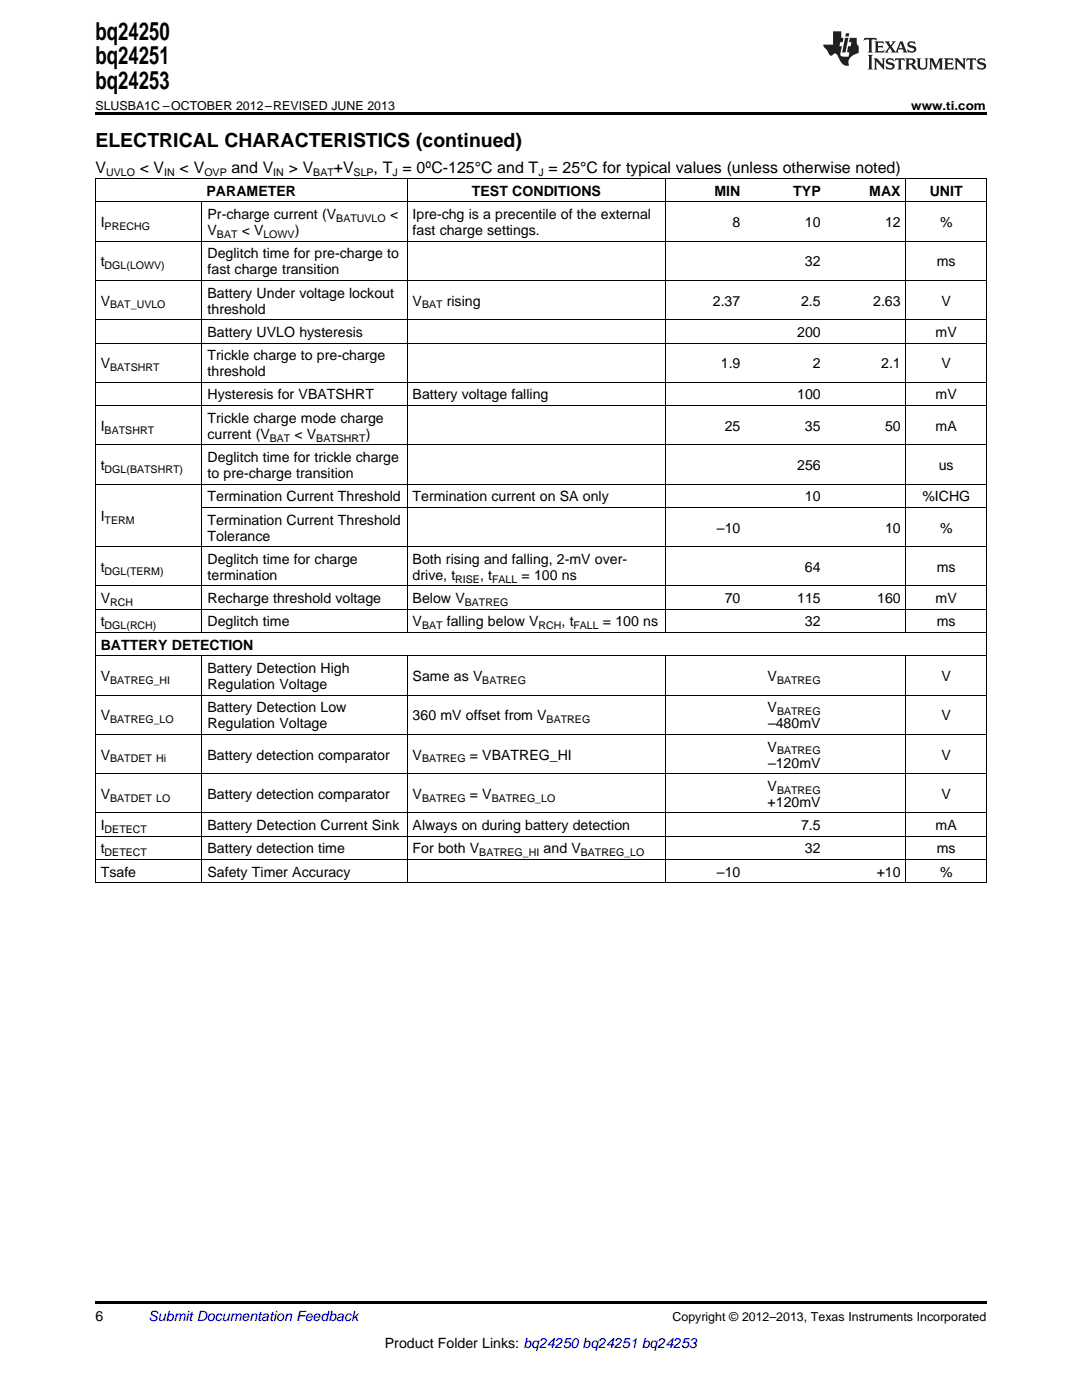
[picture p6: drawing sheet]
<svg xmlns="http://www.w3.org/2000/svg" width="216mm" height="279mm" viewBox="0 0 216 279" stroke-linecap="round" stroke-linejoin="round" font-family="sans-serif">
<defs><g id="words">
<g font-size="4.9">
<text x="19" y="7.9">bq24250</text>
<text x="19" y="12.8">bq24251</text>
<text x="19" y="17.8">bq24253</text>
</g>
<text font-size="3.9" x="19" y="29.3">ELECTRICAL CHARACTERISTICS (continued)</text>
<g font-size="3.2">
<text x="19" y="34.4">V</text>
<text x="27.9" y="34.4">&lt; V</text>
<text x="35.8" y="34.4">&lt; V</text>
<text x="46.2" y="34.4">and V</text>
<text x="57.6" y="34.4">&gt; V</text>
<text x="66.6" y="34.4">+V</text>
<text x="74.6" y="34.4">, T = 0ºC-125°C and T = 25°C for typical values (unless otherwise noted)</text>
</g>
<g font-size="2.8">
<text x="41.2" y="39.1">PARAMETER</text>
<text x="94.2" y="39.1">TEST CONDITIONS</text>
<text x="142.6" y="39.1">MIN</text>
<text x="158.3" y="39.1">TYP</text>
<text x="173.5" y="39.1">MAX</text>
<text x="185.5" y="39.1">UNIT</text>
<text x="20.1" y="45.3">I</text>
<text x="41.4" y="43.7">Pr-charge current (V</text>
<text x="41.4" y="46.9">V</text>
<text x="48.2" y="46.9">&lt; V</text>
<text x="58.8" y="46.9">)</text>
<text x="77.8" y="43.7">&lt;</text>
<text x="82.3" y="43.7">Ipre-chg is a precentile of the external</text>
<text x="82.3" y="46.9">fast charge settings.</text>
<text x="146.2" y="45.3">8</text>
<text x="160.6" y="45.3">10</text>
<text x="176.6" y="45.3">12</text>
<text x="187.6" y="45.3">%</text>
<text x="20.1" y="53.2">t</text>
<text x="41.4" y="51.6">Deglitch time for pre-charge to</text>
<text x="160.6" y="53.2">32</text>
<text x="186.9" y="53.2">ms</text>
<text x="41.4" y="54.8">fast charge transition</text>
<text x="41.4" y="59.4">Battery Under voltage lockout</text>
<text x="20.1" y="61">V</text>
<text x="41.4" y="62.6">threshold</text>
<text x="82.3" y="61">V</text>
<text x="89.1" y="61">rising</text>
<text x="142.2" y="61">2.37</text>
<text x="159.8" y="61">2.5</text>
<text x="174.2" y="61">2.63</text>
<text x="187.9" y="61">V</text>
<text x="41.4" y="67.2">Battery UVLO hysteresis</text>
<text x="41.4" y="71.9">Trickle charge to pre-charge</text>
<text x="159.1" y="67.2">200</text>
<text x="186.7" y="67.2">mV</text>
<text x="20.1" y="73.5">V</text>
<text x="41.4" y="75.1">threshold</text>
<text x="143.8" y="73.5">1.9</text>
<text x="162.2" y="73.5">2</text>
<text x="175.8" y="73.5">2.1</text>
<text x="187.9" y="73.5">V</text>
<text x="41.4" y="79.7">Hysteresis for VBATSHRT</text>
<text x="82.3" y="79.7">Battery voltage falling</text>
<text x="159.1" y="79.7">100</text>
<text x="186.7" y="79.7">mV</text>
<text x="20.1" y="86">I</text>
<text x="41.4" y="84.4">Trickle charge mode charge</text>
<text x="41.4" y="87.6">current (V</text>
<text x="58.8" y="87.6">&lt; V</text>
<text x="73" y="87.6">)</text>
<text x="144.6" y="86">25</text>
<text x="160.6" y="86">35</text>
<text x="176.6" y="86">50</text>
<text x="186.7" y="86">mA</text>
<text x="20.1" y="93.8">t</text>
<text x="41.4" y="92.2">Deglitch time for trickle charge</text>
<text x="41.4" y="95.4">to pre-charge transition</text>
<text x="159.1" y="93.8">256</text>
<text x="187.3" y="93.8">us</text>
<text x="41.4" y="100">Termination Current Threshold</text>
<text x="82.3" y="100">Termination current on SA only</text>
<text x="160.6" y="100">10</text>
<text x="184" y="100">%ICHG</text>
<text x="20.1" y="104">I</text>
<text x="41.4" y="104.7">Termination Current Threshold</text>
<text x="41.4" y="107.9">Tolerance</text>
<text x="143.1" y="106.3">–10</text>
<text x="176.6" y="106.3">10</text>
<text x="187.6" y="106.3">%</text>
<text x="41.4" y="112.5">Deglitch time for charge</text>
<text x="82.3" y="112.5">Both rising and falling, 2-mV over-</text>
<text x="20.1" y="114.1">t</text>
<text x="41.4" y="115.7">termination</text>
<text x="82.3" y="115.7">drive, t</text>
<text x="95.8" y="115.7">, t</text>
<text x="104.1" y="115.7">= 100 ns</text>
<text x="160.6" y="114.1">64</text>
<text x="186.9" y="114.1">ms</text>
<text x="20.1" y="120.4">V</text>
<text x="20.1" y="125">t</text>
<text x="41.4" y="120.4">Recharge threshold voltage</text>
<text x="41.4" y="125">Deglitch time</text>
<text x="82.3" y="120.4">Below V</text>
<text x="82.3" y="125">V</text>
<text x="89.1" y="125">falling below V</text>
<text x="112" y="125">, t</text>
<text x="120.3" y="125">= 100 ns</text>
<text x="144.6" y="120.4">70</text>
<text x="159.1" y="120.4">115</text>
<text x="160.6" y="125">32</text>
<text x="175" y="120.4">160</text>
<text x="186.7" y="120.4">mV</text>
<text x="186.9" y="125">ms</text>
<text x="20.1" y="129.7">BATTERY DETECTION</text>
<text x="20.1" y="135.9">V</text>
<text x="41.4" y="134.3">Battery Detection High</text>
<text x="41.4" y="137.5">Regulation Voltage</text>
<text x="82.3" y="135.9">Same as V</text>
<text x="153.2" y="135.9">V</text>
<text x="187.9" y="135.9">V</text>
<text x="20.1" y="143.8">V</text>
<text x="41.4" y="142.2">Battery Detection Low</text>
<text x="82.3" y="143.8">360 mV offset from V</text>
<text x="153.2" y="142.2">V</text>
<text x="187.9" y="143.8">V</text>
<text x="41.4" y="145.3">Regulation Voltage</text>
<text x="153.2" y="145.3">–480mV</text>
<text x="20.1" y="151.6">V</text>
<text x="41.4" y="151.6">Battery detection comparator</text>
<text x="82.3" y="151.6">V</text>
<text x="93.7" y="151.6">= VBATREG_HI</text>
<text x="153.2" y="150">V</text>
<text x="153.2" y="153.2">–120mV</text>
<text x="187.9" y="151.6">V</text>
<text x="20.1" y="159.4">V</text>
<text x="41.4" y="159.4">Battery detection comparator</text>
<text x="82.3" y="159.4">V</text>
<text x="93.7" y="159.4">= V</text>
<text x="153.2" y="157.8">V</text>
<text x="153.2" y="161">+120mV</text>
<text x="187.9" y="159.4">V</text>
<text x="20.1" y="165.7">I</text>
<text x="41.4" y="165.7">Battery Detection Current Sink</text>
<text x="82.3" y="165.7">Always on during battery detection</text>
<text x="159.8" y="165.7">7.5</text>
<text x="186.7" y="165.7">mA</text>
<text x="20.1" y="170.3">t</text>
<text x="41.4" y="170.3">Battery detection time</text>
<text x="82.3" y="170.3">For both V</text>
<text x="108.5" y="170.3">and V</text>
<text x="160.6" y="170.3">32</text>
<text x="186.9" y="170.3">ms</text>
<text x="20.1" y="175">Tsafe</text>
<text x="41.4" y="175">Safety Timer Accuracy</text>
<text x="143.1" y="175">–10</text>
<text x="174.9" y="175">+10</text>
<text x="187.6" y="175">%</text>
<text x="19" y="263.6">6</text>
<text x="76.8" y="269">Product Folder Links: bq24250 bq24251 bq24253</text>
</g>
<text font-size="2.8" fill="#0000c8" x="29.6" y="263.6">Submit Documentation Feedback</text>
<g font-size="2.5">
<text x="19" y="21.9">SLUSBA1C –OCTOBER 2012–REVISED JUNE 2013</text>
<text x="181.8" y="21.9">www.ti.com</text>
<text x="134.2" y="263.6">Copyright © 2012–2013, Texas Instruments Incorporated</text>
</g>
<g font-size="2.1">
<text x="21.2" y="35.1">UVLO</text>
<text x="32.8" y="35.1">IN</text>
<text x="40.8" y="35.1">OVP</text>
<text x="54.5" y="35.1">IN</text>
<text x="62.5" y="35.1">BAT</text>
<text x="70.6" y="35.1">SLP</text>
<text x="78.3" y="35.1">J</text>
<text x="107.4" y="35.1">J</text>
<text x="20.9" y="45.9">PRECHG</text>
<text x="43.3" y="47.5">BAT</text>
<text x="52.6" y="47.5">LOWV</text>
<text x="67.1" y="44.3">BATUVLO</text>
<text x="20.9" y="53.7">DGL(LOWV)</text>
<text x="22" y="61.6">BAT_UVLO</text>
<text x="84.2" y="61.6">BAT</text>
<text x="22" y="74">BATSHRT</text>
<text x="20.9" y="86.5">BATSHRT</text>
<text x="53.8" y="88.1">BAT</text>
<text x="63.1" y="88.1">BATSHRT</text>
<text x="20.9" y="94.4">DGL(BATSHRT)</text>
<text x="20.9" y="104.5">TERM</text>
<text x="20.9" y="114.7">DGL(TERM)</text>
<text x="90.8" y="116.3">RISE</text>
<text x="98.2" y="116.3">FALL</text>
<text x="20.9" y="125.6">DGL(RCH)</text>
<text x="22" y="120.9">RCH</text>
<text x="84.2" y="125.6">BAT</text>
<text x="92.7" y="120.9">BATREG</text>
<text x="107.5" y="125.6">RCH</text>
<text x="114.4" y="125.6">FALL</text>
<text x="22" y="136.5">BATREG_HI</text>
<text x="96.2" y="136.5">BATREG</text>
<text x="155" y="136.5">BATREG</text>
<text x="155" y="142.7">BATREG</text>
<text x="22" y="144.3">BATREG_LO</text>
<text x="109.1" y="144.3">BATREG</text>
<text x="22" y="152.2">BATDET Hi</text>
<text x="84.2" y="152.2">BATREG</text>
<text x="155" y="150.6">BATREG</text>
<text x="22" y="160">BATDET LO</text>
<text x="84.2" y="160">BATREG</text>
<text x="98.1" y="160">BATREG_LO</text>
<text x="155" y="158.4">BATREG</text>
<text x="20.9" y="166.2">DETECT</text>
<text x="20.9" y="170.9">DETECT</text>
<text x="95.6" y="170.9">BATREG_HI</text>
<text x="115.9" y="170.9">BATREG_LO</text>
</g>
</g></defs>
<path d="M19 22.5h177.8v.5h-177.8zM19 259.7h177.8v.5h-177.8z" fill="#000"/>
<g fill="none" stroke="#000" stroke-width=".2">
<path d="M19 35.6h177.8M19.1 35.7v140.5M81.2 35.7v90.6M132.8 35.7v90.6M180.8 35.7v90.6M196.8 35.7v140.5M19 56h177.8M19 48.1h177.8M19 40.3h177.8M40.3 40.4v85.9M19 76.3h177.8M19 68.5h177.8"/>
<path d="M19 63.8h177.8M19 96.6h177.8M19 88.8h177.8M19 80.9h177.8M19 116.9h177.8M19 109.1h177.8M40.4 101.3h156.4M19 138.7h177.8M19 130.9h177.8M19 126.2h177.8M19 121.6h177.8M40.3 131v45.2"/>
<path d="M81.2 131v45.2M132.8 131v45.2M180.8 131v45.2M19 154.4h177.8M19 146.6h177.8M19 176.2h177.8M19 171.5h177.8M19 166.9h177.8M19 162.2h177.8"/>
</g>
<g fill="#231f20">
<path d="M172.5 7.6l-.1 .5 .4-.2h.6v.1v2.1l-.2 .4h.9l-.2-.4v-2.1l.1-.1h.5l.5 .2-.2-.5zM174.5 8.3l.2 .3v1.5l-.2 .4h1.8l.2-.6a1.04 1.04 0 0 1-1.3 .2v-.7h.6l.3 .2v-.6l-.3 .2h-.6v-.6l.8-.1 .4 .3-.2-.5zM176.5 8.3l.9 1.1-.9 1.1h.8l-.2-.2 .4-.7 .5 .7-.2 .2h1.5l-.2-.2 .2-.4h.9l.1 .4-.2 .2h1l-.3-.3-.7-1.9h-.5l-.9 2-.8-1 .9-1h-.8l.1 .3-.4 .5-.3-.6 .1-.2zM179.7 8.6l.4 1h-.7zM181.3 8.4a.63 .63 0 0 0-.2 .7 .63 .63 0 0 0 .6 .4l.6 .2 .1 .2a.75 .75 0 0 1-.7 .4 .75 .75 0 0 1-.6-.5l.1 .7 .1-.1a1.11 1.11 0 0 0 1.5-.6 1.13 1.13 0 0 0-1.2-.8l-.1-.4a1.04 1.04 0 0 1 1.2 .2l-.2-.5-.2 .1-.4-.2zM173.2 10.9l.2 .4v2.2l-.2 .4h1l-.3-.4v-2.2l.3-.4zM174.3 11.6l.3 .4v1.5l-.3 .4h.8l-.2-.4v-1.3l1.5 1.7v-1.9l.2-.4h-.7l.2 .4v.9l-1.1-1.3zM177 11.8a.62 .62 0 0 0-.2 .7 .62 .62 0 0 0 .6 .4l.6 .1 .1 .3a.76 .76 0 0 1-.7 .3 .76 .76 0 0 1-.7-.4l.2 .7 .1-.1a1.11 1.11 0 0 0 1.5-.6 1.13 1.13 0 0 0-1.2-.8l-.1-.4a1.04 1.04 0 0 1 1.2 .2l-.2-.6-.2 .1-.5-.1zM178.7 11.6l-.2 .6a.61 .61 0 0 1 .8-.3v1.6l-.2 .4h.9l-.2-.4v-1.6a.63 .63 0 0 1 .7 .3l-.1-.6zM180.6 11.6l.3 .4v1.5l-.3 .4h1l-.2-.2-.1-.8 .6 .2a.76 .76 0 0 0 1.2 .7l-1-1a.58 .58 0 0 0 .6-.5 .58 .58 0 0 0-.5-.6zM181.4 11.9h.1a.45 .45 0 0 1 .5 .1 .45 .45 0 0 1 .1 .5l-.8 .2zM182.9 11.6l.2 .2a2.17 2.17 0 0 0 .3 1.9 .99 .99 0 0 0 1.6-.6v-1.1l.2-.4h-.7l.2 .2a1.92 1.92 0 0 1-.2 1.8 .6 .6 0 0 1-.9-.5v-1.1l.2-.4zM185.4 11.6l.2 .4v1.5l-.2 .4h.7l-.2-.4v-1.4l.8 1.8 .8-1.8v1.4l-.2 .4h.9l-.2-.4v-1.5l.2-.4h-.8l-.6 1.5-.6-1.5zM188.4 11.6l.2 .4v1.5l-.2 .4h1.8l.1-.6a1.04 1.04 0 0 1-1.2 .1v-.6h.5l.4 .2v-.6l-.4 .2h-.5v-.7h.8l.3 .3-.1-.6zM190.5 11.6l.2 .4v1.5l-.2 .4h.7l-.2-.4v-1.3l1.5 1.7v-1.9l.2-.4h-.7l.2 .4v.9l-1.1-1.3zM192.9 11.6l-.1 .6a.61 .61 0 0 1 .7-.3l.1 1.6-.3 .4h1l-.3-.4 .1-1.6a.63 .63 0 0 1 .7 .3l-.1-.6zM195.2 11.8a.62 .62 0 0 0-.2 .7 .62 .62 0 0 0 .6 .4l.6 .1 .1 .3a.76 .76 0 0 1-.7 .3 .76 .76 0 0 1-.6-.4l.1 .7 .1-.1a1.11 1.11 0 0 0 1.6-.6 1.13 1.13 0 0 0-1.3-.8l-.1-.4a1.04 1.04 0 0 1 1.2 .2l-.1-.6-.2 .1-.5-.1z"/>
<path d="M166.2 6.3v2.6h-1.9v.4l.8 .9a.91 .91 0 0 0 1 .8 .56 .56 0 0 1 .5-.3 .56 .56 0 0 1 .5 .3l.4 .8a1.53 1.53 0 0 0 1.9 1.2 1.54 1.54 0 0 1 1-2.1l.9-.3v-1.4a1.52 1.52 0 0 1-.4-1.6h-1.3l-.2 .8h.5l-.2 .8h-.5l-.1 1v.2l.4 .1-.2 .8a1.93 1.93 0 0 1-1.6-.3l.3-1.8h-.5l.2-.8h.4l.2-.8h-.4v-1.3zM168.6 7.6l-.6 2.9h.7l.6-2.9zM168.8 6.6l-.1 .7h.6l.2-.7z"/>
</g>
<use href="#words"/>
</svg>
